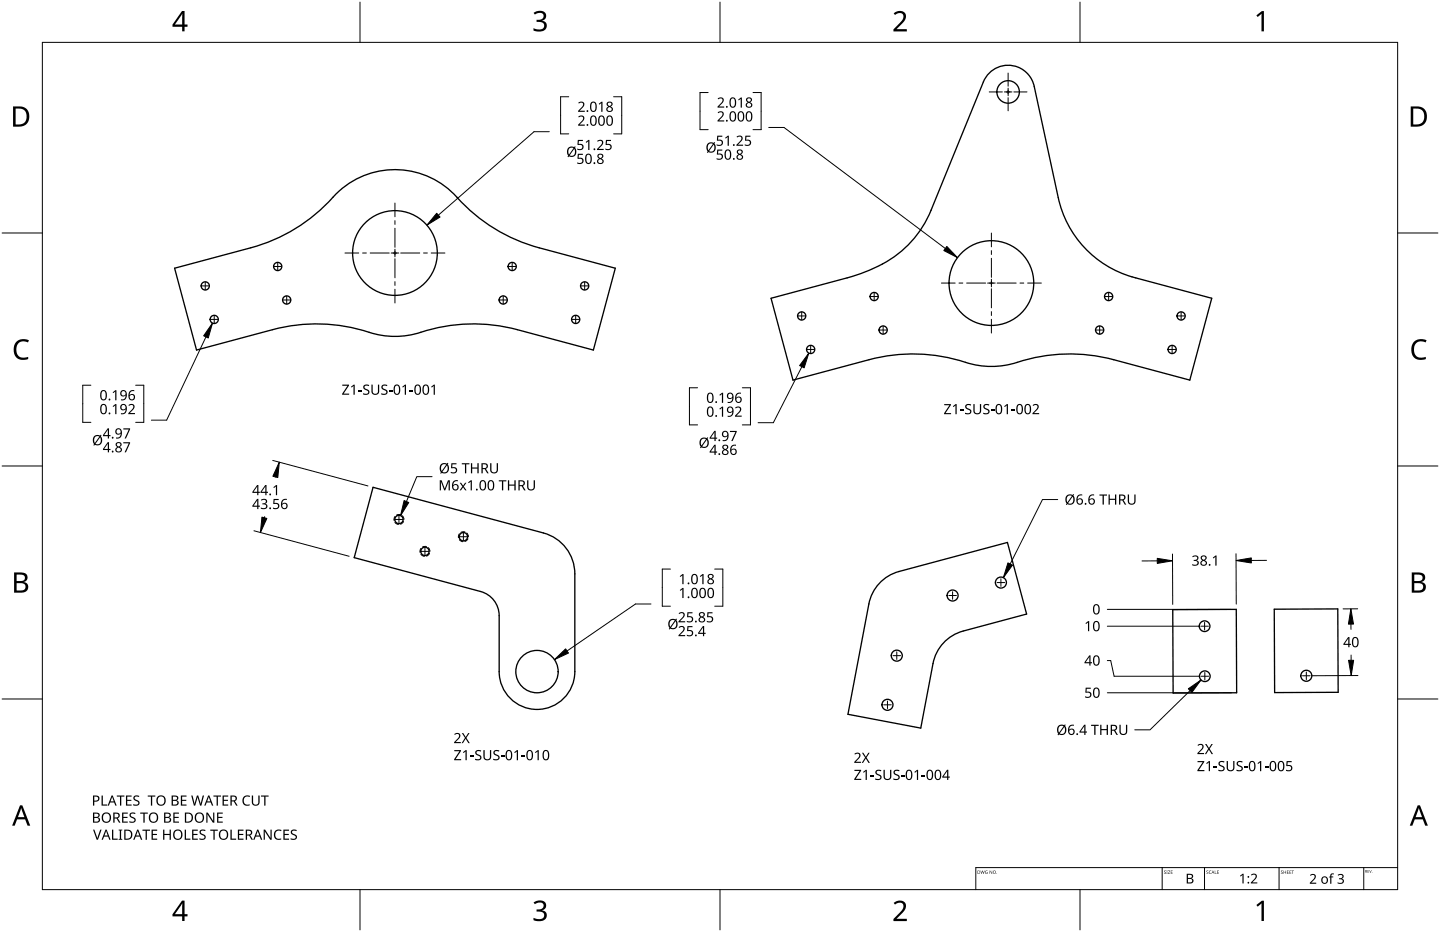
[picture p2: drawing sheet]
<svg xmlns="http://www.w3.org/2000/svg" width="432mm" height="279mm" viewBox="0 0 432 279" stroke-linecap="round" stroke-linejoin="round" font-family="sans-serif">
<g fill="none" stroke="#000" stroke-width=".4">
<path d="M296.6 21.9a8 8 0 0 1 13.5 4l7.2 33.3a31.8 31.8 0 0 0 23.3 24.1l22.8 6.1-6.6 24.5-22.8-6.1a52.7 52.7 0 0 0-31.3 1.5 26 26 0 0 1-14.8-1.2 50.8 50.8 0 0 0-27.3-.3l-22.8 6.1-6.6-24.5 22.8-6.1a39.1 39.1 0 0 0 20.7-12.6l2.5-3.6 1.4-2.7 16.3-39.9zM52.4 80.4l22.8-6.1a52.5 52.5 0 0 0 26.1-16.7 25.1 25.1 0 0 1 36.9 2.8 50.8 50.8 0 0 0 23.5 13.9l22.8 6.1-6.6 24.5-22.8-6.1a52.7 52.7 0 0 0-31.3 1.5 26 26 0 0 1-14.8-1.2 50.8 50.8 0 0 0-27.3-.3l-22.8 6.1zM239.2 94.7a1.23 1.23 0 0 1 1.7-1.1 1.23 1.23 0 0 1 .3 2 1.23 1.23 0 0 1-2-.5v-.4M352.9 94.7a1.23 1.23 0 0 1 1.8-1.1 1.23 1.23 0 0 1 .3 2 1.23 1.23 0 0 1-2-.5l-.1-.4M111.9 146.1l51.1 13.7a12.7 12.7 0 0 1 9.4 12.2v29.3a11.3 11.3 0 0 1-11.4 11.4 11.3 11.3 0 0 1-11.3-11.4v-16.7a7.5 7.5 0 0 0-5.6-7.3l-37.9-10.1zM263.7 174.9l2.6-2.2 3.3-1.4 32.5-8.7 5.7 21.5-19 5.1a12.5 12.5 0 0 0-9 9.7l-3.7 19.4-21.8-4.2 6.2-33 1.2-3.4zM351.7 182.8l19-.1 .1 25-19 .1zM382.1 182.6l19-.1 .2 25-19.1 .1z"/>
<circle cx="302.3" cy="27.6" r="3.4"/>
<circle cx="83.3" cy="79.9" r="1.23"/>
<circle cx="118.4" cy="75.9" r="12.7"/>
<circle cx="153.6" cy="79.9" r="1.23"/>
<circle cx="61.5" cy="85.7" r="1.23"/>
<circle cx="64.2" cy="95.8" r="1.23"/>
<circle cx="86" cy="89.9" r="1.23"/>
<circle cx="150.9" cy="89.9" r="1.23"/>
<circle cx="172.6" cy="95.8" r="1.23"/>
<circle cx="175.3" cy="85.7" r="1.23"/>
<circle cx="262.1" cy="88.9" r="1.23"/>
<circle cx="264.8" cy="98.9" r="1.23"/>
<circle cx="297.3" cy="84.9" r="12.7"/>
<circle cx="329.7" cy="98.9" r="1.23"/>
<circle cx="332.4" cy="88.9" r="1.23"/>
<circle cx="243.1" cy="104.8" r="1.23"/>
<circle cx="351.5" cy="104.8" r="1.23"/>
<circle cx="119.6" cy="155.7" r="1.25"/>
<circle cx="127.4" cy="165.3" r="1.25"/>
<circle cx="139" cy="160.9" r="1.25"/>
<circle cx="285.6" cy="178.5" r="1.65"/>
<circle cx="300.1" cy="174.6" r="1.65"/>
<circle cx="268.9" cy="196.6" r="1.65"/>
<circle cx="361.2" cy="187.7" r="1.6"/>
<circle cx="161" cy="201.3" r="6.4"/>
<circle cx="266.1" cy="211.3" r="1.65"/>
<circle cx="361.3" cy="202.7" r="1.6"/>
<circle cx="391.7" cy="202.6" r="1.65"/>
</g>
<g fill="none" stroke="#000" stroke-width=".3">
<path d="M118.4 154.8l-.2 1.2M118.4 156.6l1.1 .6M120.1 154.3l-1.2 .1M120.6 154.6l.5 1.1M121 156.3l-.9 .9M139.4 159.5l-1.2 .1M140 159.8l.5 1.1M126.2 164.4l-.2 1.2M126.2 166.2l1.1 .6M127.9 163.9l-1.2 .1M128.4 164.2l.5 1.1M128.8 165.9l-.9 .8"/>
<path d="M137.7 160l-.2 1.2M137.7 161.8l1.1 .6M140.3 161.5l-.9 .8"/>
</g>
<path d="M348.5 260.1v6.6M361.2 260.1v6.6M383.5 260.1v6.6M408.9 260.1v6.6M419.1 260.1h-126.5v6.6" fill="none" stroke="#000" stroke-width=".3"/>
<g fill="#000">
<path d="M294 261l.3 .8 .3-.8 .3 .8 .4-.8-.3 1-.4-.9-.3 .9zM295.5 261.1l.6-.1-.5 .1-.1 .4 .3 .4 .2-.1v-.2l-.2-.2h.4v.5l-.8-.1zM296.7 261l.7 .8 .1-.8v1l-.6-.8-.2 .8zM349.1 261.1l.5-.1-.4 .2 .2 .2a.31 .31 0 0 1 .2 .5 .31 .31 0 0 1-.6-.1 .23 .23 0 0 0 .4 .1 .23 .23 0 0 0 0-.3l-.3-.2zM349.8 261h.3v1h-.3zM350.2 261h.7l-.5 .9 .5 .1h-.7l.5-.9zM351.1 261h.5l-.4 .1v.3h.4l-.4 .1v.4l.4 .1h-.5zM361.8 261.1l.5-.1-.4 .2 .2 .2a.31 .31 0 0 1 .2 .5 .31 .31 0 0 1-.6-.1 .23 .23 0 0 0 .4 .1 .23 .23 0 0 0 0-.3l-.3-.2zM362.6 261.1h.5a.39 .39 0 0 0-.5 .4 .39 .39 0 0 0 .6 .3h-.6zM364.3 261l.1 .9 .4 .1h-.5zM365 261h.5l-.4 .1v.3h.4l-.4 .1v.4l.4 .1h-.5zM371.8 262.5l1.1-.6v2.9h-.3v-2.5l-.6 .5z"/>
<path d="M375.1 262.2a1.01 1.01 0 0 1 1.6 0 1.01 1.01 0 0 1-.4 1.6l-.8 .7h1.5v.3h-1.9v-.3l1-1a.69 .69 0 0 0 .3-1.1 .69 .69 0 0 0-1.1 .1zM384.1 261.1l.6-.1-.5 .2 .2 .2a.31 .31 0 0 1 .2 .5 .31 .31 0 0 1-.5-.1 .23 .23 0 0 0 .3 .1 .23 .23 0 0 0 .1-.3l-.4-.2zM384.9 261l.1 .4h.5l.1-.4v1l-.1-.5h-.5l-.1 .5zM385.9 261h.5l-.4 .1v.3h.4l-.4 .1v.4l.4 .1h-.5zM386.7 261h.5l-.4 .1v.3h.4l-.4 .1v.4l.4 .1h-.5zM387.3 261h.7l-.3 .1v.9l-.1-.9zM392.8 262.3a1.01 1.01 0 0 1 1.6 0 1.01 1.01 0 0 1-.4 1.5l-.8 .8h1.5v.3h-1.9v-.3l1-1a.69 .69 0 0 0 .3-1.1 .69 .69 0 0 0-1.1 .1zM399.1 262l.9-.1-.1 .3-.5-.1-.1 .3-.1 .4h.6v.2h-.6v1.9h-.3v-1.9h-.4l.4-.3zM401.1 262.3a.96 .96 0 0 1 1.2-.4 .96 .96 0 0 1 .5 1.2l-.5 .3a.82 .82 0 0 1 .7 1 .82 .82 0 0 1-1.1 .6l-.8-.2v-.3l.6 .2a.6 .6 0 0 0 .9-.5 .6 .6 0 0 0-.8-.6h-.3v-.3h.3a.58 .58 0 0 0 .7-.8 .58 .58 0 0 0-1-.1l-.2 .1zM410.1 260.8h.4l-.3 .1v.3h.3l-.3 .1v.3h.3h-.4zM410.6 260.8l.4 .7 .3-.7-.3 .8z"/>
<path d="M293.1 261l.8 .2-.2 .7-.6 .1zM293.3 261.1v.8l.3-.1 .2-.5z"/>
<path d="M297.7 261.5a.49 .49 0 0 1 .9 0 .49 .49 0 0 1-.9 0zM297.9 261.5a.36 .36 0 0 0 .7 0 .36 .36 0 0 0-.7 0z"/>
<path d="M355.9 261.9h.8a.75 .75 0 0 1 1 .4 .75 .75 0 0 1-.5 1 .79 .79 0 0 1 .7 1 .79 .79 0 0 1-1 .6h-1zM356.2 263.5v1h.6a.55 .55 0 0 0 .7-.5 .55 .55 0 0 0-.7-.5zM356.2 262.3v.9h.6a.5 .5 0 0 0 .6-.5 .5 .5 0 0 0-.7-.4z"/>
<path d="M363.6 261l.5 1-.2-.3h-.4l-.2 .3zM363.7 261.1l-.2 .4h.4z"/>
<path d="M396 263.9a1.1 1.1 0 0 1 2.2 0 1.1 1.1 0 0 1-2.2 0zM396.8 263.1a.8 .8 0 0 0-.2 1.1 .8 .8 0 0 0 1.1 .3l.1-.5a.71 .71 0 0 0-.1-.8 .71 .71 0 0 0-.9-.1z"/>
<path d="M409.4 260.8h.2a.23 .23 0 0 1 .3 .2 .23 .23 0 0 1-.2 .3l.3 .3-.4-.3-.2 .3zM409.5 260.9v.3h.3z"/>
<circle cx="298.9" cy="261.9" r=".09"/>
<circle cx="374.3" cy="264.6" r=".26"/>
<circle cx="374.4" cy="262.9" r=".27"/>
<circle cx="411.4" cy="261.6" r=".07"/>
</g>
<path d="M12.7 12.7h406.4v254h-406.4z" fill="none" stroke="#000" stroke-width=".3"/>
<path d="M107.9 .6v12.1M215.9 .6v12.1M323.8 .6v12.1M.6 69.9h12.1M419.1 69.9h12.1M.6 139.7h12.1M419.1 139.7h12.1M.6 209.6h12.1M419.1 209.6h12.1M107.9 266.7v12.1M215.9 266.7v12.1M323.8 266.7v12.1" fill="none" stroke="#000" stroke-width=".3"/>
<g fill="#000">
<path d="M160 3.9a2.36 2.36 0 0 1 3.7 .5 1.49 1.49 0 0 1-1.2 1.8 1.62 1.62 0 0 1 1.5 1.8 1.62 1.62 0 0 1-1.8 1.4l-2.2-.3v-.7a2.16 2.16 0 0 0 3.2-.5 1.23 1.23 0 0 0-1.7-1.3h-.6v-.7a1.55 1.55 0 0 0 2.1-1.1 1.51 1.51 0 0 0-2.6-.4zM268 4a2.07 2.07 0 0 1 2.1-.8 2.07 2.07 0 0 1 1.6 1.7 4 4 0 0 1-1.6 2.6l-1.2 1.2h3v.7h-4v-.6l1.6-1.6a2.6 2.6 0 0 0 1.2-2.9 1.64 1.64 0 0 0-2.3 .2zM376.7 4.6l1.7-1.3h.6v6.1h-.7v-5.3l-1.2 1zM4.9 102.5a3.4 3.4 0 0 1 3.8-.5l-.3 .7a2.3 2.3 0 0 0-2.7 .1 2.3 2.3 0 0 0-.8 2.5 2.15 2.15 0 0 0 3.2 1.8l.4-.1v.7a3 3 0 0 1-3.5-.4 3 3 0 0 1-.8-3.4zM424 102.5a3.4 3.4 0 0 1 3.8-.5l-.3 .7a2.3 2.3 0 0 0-2.7 .1 2.3 2.3 0 0 0-.8 2.5 2.15 2.15 0 0 0 3.2 1.8l.4-.1v.7a3 3 0 0 1-3.5-.4 3 3 0 0 1-.8-3.4zM160 270.6a2.36 2.36 0 0 1 3.7 .5 1.49 1.49 0 0 1-1.2 1.8 1.62 1.62 0 0 1 1.5 1.8 1.62 1.62 0 0 1-1.8 1.4l-2.2-.3v-.7a2.16 2.16 0 0 0 3.2-.5 1.23 1.23 0 0 0-1.7-1.3h-.6v-.7a1.55 1.55 0 0 0 2.1-1.1 1.51 1.51 0 0 0-2.6-.4zM268 270.7a2.07 2.07 0 0 1 2.1-.8 2.07 2.07 0 0 1 1.6 1.7 4 4 0 0 1-1.6 2.6l-1.2 1.2h3v.7h-4v-.6l1.6-1.6a2.6 2.6 0 0 0 1.2-2.9 1.64 1.64 0 0 0-2.3 .2zM376.7 271.3l1.7-1.3h.6v6.1h-.7v-5.3l-1.2 1z"/>
<path d="M54.6 3.3h.8v4.1h.8v.6h-.8v1.4h-.8v-1.4h-2.9v-.6zM54.6 4.1l-2.2 3.3h2.2z"/>
<path d="M3.9 31.9h1.9a3 3 0 0 1 3 3.1 3 3 0 0 1-3.2 3h-1.7zM4.7 32.6v4.7h.8a2.39 2.39 0 0 0 2.5-2.1 2.39 2.39 0 0 0-2-2.6z"/>
<path d="M423 31.9h1.9a3 3 0 0 1 3 3.1 3 3 0 0 1-3.2 3h-1.7zM423.8 32.6v4.7h.8a2.39 2.39 0 0 0 2.5-2.1 2.39 2.39 0 0 0-2-2.6z"/>
<path d="M4.2 171.6h1.8a1.71 1.71 0 0 1 2.2 1.8 1.39 1.39 0 0 1-1.1 1.1 1.64 1.64 0 0 1 1.3 2 1.64 1.64 0 0 1-2 1.2h-2.2zM5 174.8v2.2h1.2a1.15 1.15 0 0 0 1.5-1.1 1.15 1.15 0 0 0-1.5-1.1zM5 172.3v1.9h1.1a1.04 1.04 0 0 0 1.4-1.1 1.04 1.04 0 0 0-1.5-.8z"/>
<path d="M423.3 171.6h1.8a1.71 1.71 0 0 1 2.2 1.8 1.39 1.39 0 0 1-1.1 1.1 1.64 1.64 0 0 1 1.3 2 1.64 1.64 0 0 1-2 1.2h-2.2zM424.1 174.8v2.2h1.2a1.15 1.15 0 0 0 1.5-1.1 1.15 1.15 0 0 0-1.5-1.1zM424.1 172.3v1.9h1.1a1.04 1.04 0 0 0 1.4-1.1 1.04 1.04 0 0 0-1.5-.8z"/>
<path d="M6 241.4h.7l2.4 6.1h-.8l-.8-1.9h-2.4l-.7 1.9h-.8zM6.3 242.2l-.9 2.8h1.9z"/>
<path d="M425.1 241.4h.7l2.4 6.1h-.8l-.8-1.9h-2.4l-.7 1.9h-.8zM425.4 242.2l-.9 2.8h1.9z"/>
<path d="M54.6 270h.8v4.1h.8v.6h-.8v1.4h-.8v-1.4h-2.9v-.6zM54.6 270.8l-2.2 3.3h2.2z"/>
</g>
<g fill="none" stroke="#000" stroke-width=".3">
<path d="M301.2 27.6h2.2M302.3 26.4v2.3M82.1 79.9h2.3M83.3 78.7v2.3M117.3 75.9h2.3M118.4 74.7v2.3M152.4 79.9h2.3M153.6 78.7v2.3M60.4 85.7h2.3M61.5 84.6v2.3M63.1 95.8h2.3M64.2 94.6v2.3"/>
<path d="M84.8 89.9h2.3M86 88.8v2.3M149.7 89.9h2.3M150.9 88.8v2.3M171.5 95.8h2.3M172.6 94.6v2.3M174.2 85.7h2.3M175.3 84.6v2.3M239.3 94.7h2.2M240.4 93.6v2.3M261 88.9h2.3M262.1 87.8v2.2"/>
<path d="M263.7 98.9h2.3M264.8 97.8v2.3M296.1 84.9h2.3M297.3 83.7v2.3M328.6 98.9h2.3M329.7 97.8v2.3M331.3 88.9h2.3M332.4 87.8v2.2M353 94.7h2.3M354.2 93.6v2.3M241.9 104.8h2.3M243.1 103.6v2.3"/>
<path d="M350.3 104.8h2.3M351.5 103.6v2.3M118.5 155.7h2.3M119.6 154.6v2.3M139 159.8v2.2M126.3 165.3h2.3M127.4 164.2v2.2M137.8 160.9h2.3M284.5 178.5h2.3M285.6 177.4v2.3M299 174.6h2.3M300.1 173.5v2.3"/>
<path d="M267.8 196.6h2.3M268.9 195.4v2.3M360.1 187.7h2.3M361.2 186.6v2.3M265 211.3h2.3M266.1 210.2v2.2M360.1 202.7h2.3M361.3 201.6v2.3M390.6 202.6h2.3M391.7 201.4v2.3"/>
</g>
<g fill="none" stroke="#000" stroke-width=".3">
<path d="M296.6 27.6h4M301.7 27.6h1.2M302.3 21.9v3.9M302.3 27v1.1M302.3 29.3v3.9M304 27.6h4M103.4 75.9h4.2M108.7 75.9h1.2M111 75.9h5.7M117.9 75.9h1.1M118.4 60.9v4.1M118.4 66.1v1.2"/>
<path d="M118.4 68.4v5.7M118.4 75.3v1.1M118.4 77.6v5.7M120.1 75.9h5.8M127 75.9h1.1M129.3 75.9h4.1M297.3 69.9v4.1M297.3 75.1v1.2M297.3 77.4v5.7M118.4 84.4v1.2M118.4 86.7v4.1M282.3 84.9h4.1"/>
<path d="M287.6 84.9h1.1M289.9 84.9h5.7M296.7 84.9h1.2M297.3 84.3v1.1M297.3 86.6v5.7M297.3 93.4v1.2M297.3 95.7v4.1M299 84.9h5.7M305.9 84.9h1.1M308.1 84.9h4.2"/>
</g>
<g fill="none" stroke="#000" stroke-width=".3">
<path d="M164.7 39.5h-4.6l-28.7 25M170.5 29h-2.4v11.1h2.4M184 29h2.4v11.1h-2.4M212.3 27.7h-2.4v11.2h2.4M225.8 27.7h2.4v11.2h-2.4M230.5 38.2h4.6l48.4 36.3M27.3 115.5h-2.5v11.1h2.5M40.7 115.5h2.4v11.1h-2.4M61.8 101l-11.8 25h-4.6M209.2 116.3h-2.5v11.1h2.5M222.6 116.3h2.4v11.1h-2.4M240.5 109.9l-8.6 16.8h-4.6"/>
<path d="M81.8 138l28.5 7.7M76.1 159.1l28.6 7.7M79.4 154.9l-.1 .3M82.6 143h-.1M201 170.6h-2.4v11.1h2.4M214.3 170.6h2.4v11.1h-2.4M347 168.1l-4.6 .1M351.6 166.1l.1 15.1M370.6 166l.1 15.1M379.8 168h-4.6M195.2 181.1h-4.6l-20.6 14.1M332 182.7h37.1"/>
<path d="M332 187.7h27.6M332 198h1.1l1 4.7h25.6M405.1 187.1v1.6M405.1 196.4v1.6M407.1 182.5h-4.4M332 207.7h37.2M407.2 202.5l-13.9 .1"/>
</g>
<g fill="#000">
<path d="M173.4 30.8a1.05 1.05 0 0 1 1.7 0 1.05 1.05 0 0 1-.5 1.6l-.8 .8h1.6v.3h-2v-.3l1-1.1a.72 .72 0 0 0 .4-1.1 .72 .72 0 0 0-1.2 .1zM173.4 35a1.05 1.05 0 0 1 1.7-.1 1.05 1.05 0 0 1-.5 1.6l-.8 .8h1.6v.4h-2v-.3l1-1.1a.72 .72 0 0 0 .4-1.2 .72 .72 0 0 0-1.2 .1zM179.5 31.1l.8-.6h.4v3h-.4v-2.6l-.6 .5zM215.2 29.5a1.05 1.05 0 0 1 1.7 0 1.05 1.05 0 0 1-.5 1.6l-.8 .8h1.6v.4h-2v-.3l1-1.2a.72 .72 0 0 0 .4-1.1 .72 .72 0 0 0-1.2 .1zM215.2 33.7a1.05 1.05 0 0 1 1.7 0 1.05 1.05 0 0 1-.5 1.6l-.8 .8h1.6v.3h-2v-.3l1-1.1a.72 .72 0 0 0 .4-1.1 .72 .72 0 0 0-1.2 .1zM221.3 29.9l.9-.7h.3v3.1h-.4v-2.7l-.6 .5zM173.3 41.9h1.5v.4h-1.2l-.1 .9a1.04 1.04 0 0 1 1.5 1 1.04 1.04 0 0 1-1.6 .8l-.3-.1v-.4l.3 .1a.71 .71 0 0 0 1.2-.4 .71 .71 0 0 0-1-.8h-.4zM173.3 46.1h1.5v.3h-1.2l-.1 .9a1.04 1.04 0 0 1 1.5 1 1.04 1.04 0 0 1-1.6 .8l-.3-.1v-.3l.3 .1a.71 .71 0 0 0 1.2-.5 .71 .71 0 0 0-1-.7l-.4-.1zM175.6 42.6l.8-.7h.4v3.1h-.4v-2.7l-.6 .5zM179.1 42.3a1.05 1.05 0 0 1 1.6-.1 1.05 1.05 0 0 1-.4 1.6l-.8 .8h1.5v.4h-2v-.3l1.1-1.1a.72 .72 0 0 0 .3-1.2 .72 .72 0 0 0-1.1 .1zM181.7 41.9h1.5v.4h-1.2l-.1 .9a1.04 1.04 0 0 1 1.5 1 1.04 1.04 0 0 1-1.6 .8l-.3-.1v-.4l.4 .1a.71 .71 0 0 0 1.1-.4 .71 .71 0 0 0-1-.8h-.4zM215.1 40.7h1.5v.3h-1.2l-.1 .9a1.04 1.04 0 0 1 1.5 1 1.04 1.04 0 0 1-1.6 .8l-.3-.1v-.4l.4 .2a.71 .71 0 0 0 1.1-.5 .71 .71 0 0 0-1-.7l-.4-.1z"/>
<path d="M215.1 44.8h1.5v.4h-1.2l-.1 .9a1.04 1.04 0 0 1 1.5 .9 1.04 1.04 0 0 1-1.6 .9l-.3-.2v-.3l.4 .1a.71 .71 0 0 0 1.1-.4 .71 .71 0 0 0-1-.8h-.4zM217.4 41.3l.8-.6h.4v3h-.4v-2.6l-.6 .5zM220.9 41a1.05 1.05 0 0 1 1.6-.1 1.05 1.05 0 0 1-.4 1.7l-.8 .8h1.5v.3h-2v-.3l1.1-1.1a.72 .72 0 0 0 .3-1.2 .72 .72 0 0 0-1.1 .1zM223.5 40.7h1.5v.3h-1.2v.9a1.04 1.04 0 0 1 1.4 1 1.04 1.04 0 0 1-1.5 .8l-.4-.1v-.4l.4 .2a.71 .71 0 0 0 1.1-.5 .71 .71 0 0 0-1-.7l-.4-.1zM102.6 115.3h2l-1.6 2.7h1.7v.3h-2.1l1.6-2.7h-1.6zM105.2 115.9l.9-.6h.3v3h-.4v-2.6l-.6 .5zM107.5 117h1v.4h-1zM109.1 115.6l.6-.3 1 .1-.1 .4-.4-.2a.57 .57 0 0 0-.9 .3 .57 .57 0 0 0 .7 .8 .92 .92 0 0 1 .8 1.1 .92 .92 0 0 1-1.3 .6l-.6-.2v-.3l.6 .1a.6 .6 0 0 0 .9-.4 .6 .6 0 0 0-.7-.7h-.2a.83 .83 0 0 1-.4-1.3zM111.4 115.3h.4v2a.79 .79 0 0 0 .7 .8 .79 .79 0 0 0 .8-.8v-2h.4v2a1.17 1.17 0 0 1-1.2 1.1 1.17 1.17 0 0 1-1.1-1.1zM114.5 115.6l.6-.3 1.1 .1-.2 .4-.3-.2a.57 .57 0 0 0-1 .3 .57 .57 0 0 0 .7 .8 .92 .92 0 0 1 .8 1.1 .92 .92 0 0 1-1.3 .6l-.6-.2v-.3l.7 .1a.6 .6 0 0 0 .9-.4 .6 .6 0 0 0-.8-.7h-.2a.83 .83 0 0 1-.4-1.3zM116.6 117h1v.4h-1zM120.6 115.9l.8-.6h.3v3h-.3v-2.6l-.6 .5z"/>
<path d="M122.8 117h1.1v.4h-1.1zM129.3 115.9l.8-.6h.3v3h-.4l.1-2.6-.6 .5zM33.8 117.6l.8-.6h.3v3h-.4l.1-2.6-.6 .5zM33.8 121.8l.8-.7h.3v3.1h-.4l.1-2.7-.6 .5zM37 128.4h2l-1.2 3h-.4l1.2-2.6h-1.6zM37 132.6h2l-1.2 3h-.4l1.2-2.7h-1.6zM38.5 121.4a1.05 1.05 0 0 1 1.7 0 1.05 1.05 0 0 1-.5 1.6l-.8 .8h1.6v.4h-2v-.3l1.1-1.2a.72 .72 0 0 0 .3-1.1 .72 .72 0 0 0-1.2 .1zM147 138.9h.4v1.9a.79 .79 0 0 0 .8 .8 .79 .79 0 0 0 .7-.8v-1.9h.4v1.9a1.17 1.17 0 0 1-1.2 1.1 1.17 1.17 0 0 1-1.1-1.1zM215.7 118.4l.8-.7h.3v3.1h-.3v-2.7l-.6 .5zM215.7 122.5l.8-.6h.3v3h-.3v-2.6l-.6 .5zM218.9 129.2h2l-1.2 3h-.4l1.2-2.7h-1.6zM220.4 122.2a1.05 1.05 0 0 1 1.7 0 1.05 1.05 0 0 1-.4 1.6l-.8 .8h1.5v.3h-2v-.3l1.1-1.1a.72 .72 0 0 0 .3-1.1 .72 .72 0 0 0-1.2 .1z"/>
<path d="M283.1 121.1h2l-1.6 2.7h1.7v.4h-2.1l1.6-2.7h-1.6zM285.7 121.8l.9-.7h.3v3.1h-.4v-2.7l-.6 .5zM288 122.9h1v.3h-1zM289.6 121.4l.6-.3 1 .2-.1 .3-.4-.1a.57 .57 0 0 0-.9 .3 .57 .57 0 0 0 .7 .7 .92 .92 0 0 1 .8 1.2 .92 .92 0 0 1-1.3 .5l-.6-.1v-.4l.6 .2a.6 .6 0 0 0 .9-.4 .6 .6 0 0 0-.7-.7l-.2-.1a.83 .83 0 0 1-.4-1.3zM291.9 121.1h.4v2a.79 .79 0 0 0 .7 .8 .79 .79 0 0 0 .8-.8v-2h.4v2a1.17 1.17 0 0 1-1.2 1.1 1.17 1.17 0 0 1-1.1-1.1zM295 121.4l.6-.3 1.1 .2-.2 .3-.3-.1a.57 .57 0 0 0-1 .3 .57 .57 0 0 0 .7 .7 .92 .92 0 0 1 .8 1.2 .92 .92 0 0 1-1.3 .5l-.6-.1v-.4l.7 .2a.6 .6 0 0 0 .9-.4 .6 .6 0 0 0-.8-.7l-.2-.1a.83 .83 0 0 1-.4-1.3zM297.1 122.9h1v.3h-1zM301.1 121.8l.8-.7h.3v3.1h-.3v-2.7l-.6 .5zM303.3 122.9h1.1v.3h-1.1zM309.6 121.5a1.05 1.05 0 0 1 1.7-.1 1.05 1.05 0 0 1-.4 1.6l-.8 .8h1.5v.4h-2v-.3l1.1-1.2a.72 .72 0 0 0 .3-1.1 .72 .72 0 0 0-1.2 .1zM78.2 149.8a1 1 0 0 1 1.3-.3 1 1 0 0 1 .5 1.2l-.5 .3a.86 .86 0 0 1 .7 1.1 .86 .86 0 0 1-1.2 .6l-.8-.2v-.4l.6 .2a.63 .63 0 0 0 1-.4 .63 .63 0 0 0-.8-.7h-.3v-.3a.63 .63 0 0 0 .9-.1 .63 .63 0 0 0-.2-.9l-1 .2zM82 149.6h1.6v.3h-1.2l-.1 .9a1.04 1.04 0 0 1 1.5 1 1.04 1.04 0 0 1-1.6 .8l-.3-.1v-.4l.3 .2a.71 .71 0 0 0 1.2-.5 .71 .71 0 0 0-1-.7l-.5-.1z"/>
<path d="M82 146.1l.8-.7h.3v3.1h-.4v-2.7l-.5 .5zM131.9 144h.5l1 2.5 .9-2.5h.6v3h-.4v-2.6l-1 2.6h-.3l-1-2.7v2.7h-.3zM135.4 138.9h1.5v.3h-1.2l-.1 .9a1.04 1.04 0 0 1 1.5 1 1.04 1.04 0 0 1-1.6 .8l-.3-.1v-.4l.3 .2a.71 .71 0 0 0 1.2-.5 .71 .71 0 0 0-1-.7l-.5-.1zM137.9 144.7h.4l.6 .9 .5-.9h.5l-.8 1.1 .8 1.2h-.4l-.6-.9-.7 .9h-.4l.8-1.2zM138.5 138.9h2.3v.3h-1v2.7h-.4v-2.7h-.9zM140.4 144.6l.8-.6h.3v3h-.4v-2.6l-.5 .5zM141.2 138.9h.4v1.2h1.6v-1.2h.3v3h-.3v-1.4h-1.6v1.4h-.4zM149.6 144h2.2v.3h-.9v2.7h-.4v-2.7h-.9zM152.3 144h.4v1.3h1.5v-1.3h.4v3h-.4v-1.4h-1.5v1.4h-.4zM158.1 144h.4v1.9a.79 .79 0 0 0 .7 .8 .79 .79 0 0 0 .8-.8v-1.9h.4v1.9a1.17 1.17 0 0 1-1.2 1.2 1.17 1.17 0 0 1-1.1-1.2zM329.7 148.2h2.2v.4h-.9v2.7h-.4v-2.7h-.9zM332.4 148.2h.4v1.3h1.5v-1.3h.4v3.1h-.4v-1.4h-1.5v1.4h-.4z"/>
<path d="M338.2 148.2h.4v2a.79 .79 0 0 0 .7 .8 .79 .79 0 0 0 .8-.8v-2h.4v2a1.17 1.17 0 0 1-1.2 1.1 1.17 1.17 0 0 1-1.1-1.1zM203.8 172.7l.9-.6h.3v3h-.4v-2.6l-.6 .5zM203.8 176.9l.9-.7h.3v3.1h-.4v-2.7l-.6 .5zM209.8 172.7l.9-.6h.3v3h-.4v-2.6l-.6 .5zM357.5 166.8a1 1 0 0 1 1.2-.4 1 1 0 0 1 .6 1.2l-.5 .4a.86 .86 0 0 1 .7 1 .86 .86 0 0 1-1.2 .6l-.8-.1v-.4l.6 .2a.63 .63 0 0 0 1-.5 .63 .63 0 0 0-.9-.6h-.3v-.4a.63 .63 0 0 0 .9-.1 .63 .63 0 0 0-.1-.9l-1 .3zM363.7 167.2l.8-.7h.3v3.1h-.4l.1-2.7-.6 .5zM203.5 183.8a1.05 1.05 0 0 1 1.7 0 1.05 1.05 0 0 1-.5 1.6l-.8 .8h1.6v.4h-2.1v-.3l1.1-1.2a.72 .72 0 0 0 .4-1.1 .72 .72 0 0 0-1.2 .1zM203.5 188a1.05 1.05 0 0 1 1.7 0 1.05 1.05 0 0 1-.5 1.6l-.8 .8h1.6v.3h-2.1v-.3l1.1-1.1a.72 .72 0 0 0 .4-1.1 .72 .72 0 0 0-1.2 .1zM206.1 183.5h1.6v.4h-1.3v.9a1.04 1.04 0 0 1 1.5 .9 1.04 1.04 0 0 1-1.6 .9l-.4-.2v-.3l.4 .1a.71 .71 0 0 0 1.2-.4 .71 .71 0 0 0-1-.8h-.5zM206.1 187.7h1.6v.3h-1.3v.9a1.04 1.04 0 0 1 1.5 1 1.04 1.04 0 0 1-1.6 .8l-.4-.1v-.4l.4 .2a.71 .71 0 0 0 1.2-.5 .71 .71 0 0 0-1-.7l-.5-.1zM212.1 183.5h1.6v.4h-1.2l-.1 .9a1.04 1.04 0 0 1 1.5 .9 1.04 1.04 0 0 1-1.6 .9l-.4-.2v-.3l.4 .1a.71 .71 0 0 0 1.2-.4 .71 .71 0 0 0-1-.8h-.5zM325.5 186.8l.8-.6h.3v3h-.4l.1-2.6-.6 .5z"/>
<path d="M325.6 206.2h1.5v.3h-1.2l-.1 .9a1.04 1.04 0 0 1 1.5 1 1.04 1.04 0 0 1-1.6 .8l-.3-.1v-.4l.3 .2a.71 .71 0 0 0 1.2-.5 .71 .71 0 0 0-1-.7l-.5-.1zM335.7 217.3h.4v1.9a.79 .79 0 0 0 .7 .8 .79 .79 0 0 0 .8-.8v-1.9h.4v1.9a1.17 1.17 0 0 1-1.2 1.2 1.17 1.17 0 0 1-1.1-1.2zM73.1 238.9l1.1-.5 .8 .2-.2 .3a1.22 1.22 0 0 0-1.7 1.2 1.22 1.22 0 0 0 1.8 1v.3a1.59 1.59 0 0 1-2-.5 1.59 1.59 0 0 1 .2-2zM75.5 238.5h.4v2a.79 .79 0 0 0 .8 .7 .79 .79 0 0 0 .8-.8v-1.9h.3v1.9a1.17 1.17 0 0 1-1.1 1.2 1.17 1.17 0 0 1-1.2-1.2zM136.2 220.1a1.05 1.05 0 0 1 1.7-.1 1.05 1.05 0 0 1-.5 1.7l-.8 .7h1.6v.4h-2v-.3l1.1-1.1a.72 .72 0 0 0 .3-1.2 .72 .72 0 0 0-1.2 .1zM136.2 224.9h2l-1.6 2.7h1.7v.3h-2.1l1.6-2.7h-1.6zM138.8 225.5l.8-.6h.3v3h-.3v-2.6l-.6 .5zM138.5 219.8h.4l.7 1.1 .8-1.1h.4l-.9 1.4 1 1.6h-.5l-.8-1.3-.8 1.3h-.4l1-1.6zM141 226.6h1.1v.3h-1.1zM142.6 225.2l.7-.4 1 .2-.1 .3-.4-.1a.57 .57 0 0 0-.9 .3 .57 .57 0 0 0 .6 .7 .92 .92 0 0 1 .8 1.2 .92 .92 0 0 1-1.3 .5l-.5-.1v-.4l.6 .2a.6 .6 0 0 0 .9-.4 .6 .6 0 0 0-.7-.7l-.2-.1a.83 .83 0 0 1-.5-1.2zM145 224.9h.3v1.9a.79 .79 0 0 0 .8 .8 .79 .79 0 0 0 .8-.8v-1.9h.4v1.9a1.17 1.17 0 0 1-1.2 1.1 1.17 1.17 0 0 1-1.1-1.1zM148.1 225.2l.6-.4 1 .2-.1 .3-.4-.1a.57 .57 0 0 0-.9 .3 .57 .57 0 0 0 .7 .7 .92 .92 0 0 1 .8 1.2 .92 .92 0 0 1-1.3 .5l-.6-.1v-.4l.6 .2a.6 .6 0 0 0 .9-.4 .6 .6 0 0 0-.7-.7l-.2-.1a.83 .83 0 0 1-.4-1.2z"/>
<path d="M150.2 226.6h1v.3h-1zM154.2 225.5l.8-.6h.3v3h-.3v-2.6l-.6 .5zM156.4 226.6h1v.3h-1zM160.4 225.5l.8-.6h.4v3h-.4v-2.6l-.6 .5zM256.2 226a1.05 1.05 0 0 1 1.7-.1 1.05 1.05 0 0 1-.5 1.7l-.8 .8h1.6v.3h-2v-.3l1-1.1a.72 .72 0 0 0 .4-1.2 .72 .72 0 0 0-1.2 .1zM256.2 230.8h2l-1.6 2.7h1.7v.3h-2.1l1.6-2.7h-1.6zM258.8 231.4l.8-.6h.3v3h-.3v-2.6l-.6 .5zM258.5 225.7h.4l.7 1.2 .8-1.2h.4l-1 1.4 1.1 1.6h-.5l-.8-1.3-.8 1.3h-.4l1-1.6zM261 232.5h1.1v.3h-1.1zM262.6 231.1l.6-.3 1.1 .1-.1 .3-.4-.1a.57 .57 0 0 0-.9 .3 .57 .57 0 0 0 .6 .7 .92 .92 0 0 1 .8 1.2 .92 .92 0 0 1-1.3 .6l-.6-.2v-.3l.7 .1a.6 .6 0 0 0 .9-.4 .6 .6 0 0 0-.7-.7l-.2-.1a.83 .83 0 0 1-.5-1.2zM264.9 230.8h.4v2a.79 .79 0 0 0 .8 .7 .79 .79 0 0 0 .8-.8v-1.9h.4v1.9a1.17 1.17 0 0 1-1.2 1.2 1.17 1.17 0 0 1-1.2-1.2zM268.1 231.1l.6-.3 1 .1-.1 .3-.4-.1a.57 .57 0 0 0-.9 .3 .57 .57 0 0 0 .7 .7 .92 .92 0 0 1 .8 1.2 .92 .92 0 0 1-1.3 .6l-.6-.2v-.3l.6 .1a.6 .6 0 0 0 .9-.4 .6 .6 0 0 0-.7-.7l-.2-.1a.83 .83 0 0 1-.4-1.2z"/>
<path d="M270.2 232.5h1v.3h-1zM274.2 231.4l.8-.6h.3v3h-.4l.1-2.6-.6 .5zM276.4 232.5h1v.3h-1zM327.2 217.3h2.2v.3h-.9v2.7h-.4v-2.7h-.9zM329.9 217.3h.4v1.3h1.5v-1.3h.4v3h-.4v-1.4h-1.5v1.4h-.4zM359.1 223.4a1.05 1.05 0 0 1 1.7-.1 1.05 1.05 0 0 1-.5 1.6l-.8 .8h1.6v.4h-2.1v-.3l1.1-1.2a.72 .72 0 0 0 .4-1.1 .72 .72 0 0 0-1.2 .1zM359.1 228.2h2l-1.6 2.6h1.6v.4h-2.1l1.6-2.7h-1.5zM361.7 228.8l.8-.6h.3v3h-.3v-2.7l-.6 .5zM361.4 223h.4l.7 1.2 .8-1.2h.4l-1 1.5 1 1.6h-.4l-.8-1.3-.8 1.3h-.4l1-1.6zM363.9 229.9h1v.3h-1zM365.5 228.4l.6-.3 1.1 .2-.1 .3-.4-.1a.57 .57 0 0 0-.9 .3 .57 .57 0 0 0 .6 .7 .92 .92 0 0 1 .8 1.2 .92 .92 0 0 1-1.3 .5l-.6-.1v-.4l.7 .2a.6 .6 0 0 0 .9-.4 .6 .6 0 0 0-.7-.7l-.2-.1a.83 .83 0 0 1-.5-1.3zM367.8 228.2h.4v1.9a.79 .79 0 0 0 .8 .8 .79 .79 0 0 0 .8-.8v-1.9h.4v1.9a1.17 1.17 0 0 1-1.2 1.1 1.17 1.17 0 0 1-1.2-1.1z"/>
<path d="M371 228.4l.6-.3 1 .2-.1 .3-.4-.1a.57 .57 0 0 0-.9 .3 .57 .57 0 0 0 .7 .7 .92 .92 0 0 1 .8 1.2 .92 .92 0 0 1-1.3 .5l-.6-.1v-.4l.6 .2a.6 .6 0 0 0 .9-.4 .6 .6 0 0 0-.7-.7l-.2-.1a.83 .83 0 0 1-.4-1.3zM373.1 229.9h1v.3h-1zM377.1 228.8l.8-.6h.3v3h-.4v-2.7l-.5 .5zM379.3 229.9h1v.3h-1zM385.8 228.2h1.5v.3h-1.2v.9a1.04 1.04 0 0 1 1.4 1 1.04 1.04 0 0 1-1.5 .8l-.4-.1v-.4l.4 .2a.71 .71 0 0 0 1.1-.5 .71 .71 0 0 0-1-.7l-.4-.1zM27.9 248.7h.4l.9 2.6 .9-2.6h.4l-1.1 3h-.4zM30.5 238.5h.3v2.7h1.4v.3h-1.7zM33.6 248.7h.4v2.7h1.3v.3h-1.7zM35 238.5h2.3v.3h-.9v2.7h-.4v-2.7h-1zM35.6 248.7h1.1v.2l-.4 .1v2.4l.4 .1v.2h-1.1v-.2l.3-.1v-2.4l-.3-.1zM36.6 243.6h1.7v.3h-1.3v1h1.2v.3h-1.2v1.1h1.3v.3h-1.7zM37.8 238.5h1.7v.3h-1.3v1h1.2v.3h-1.2v1.1h1.3v.3h-1.7z"/>
<path d="M39 243.9l.6-.3 1 .1-.1 .4-.4-.2a.57 .57 0 0 0-.9 .3 .57 .57 0 0 0 .7 .7 .92 .92 0 0 1 .8 1.2 .92 .92 0 0 1-1.3 .6l-.6-.2v-.3l.6 .1a.6 .6 0 0 0 .9-.4 .6 .6 0 0 0-.7-.7l-.2-.1a.83 .83 0 0 1-.4-1.2zM40.1 238.8l.6-.3 1.1 .1-.1 .3-.4-.1a.57 .57 0 0 0-.9 .3 .57 .57 0 0 0 .6 .7 .92 .92 0 0 1 .8 1.2 .92 .92 0 0 1-1.3 .6l-.6-.2v-.3l.7 .1a.6 .6 0 0 0 .9-.4 .6 .6 0 0 0-.7-.7l-.2-.1a.83 .83 0 0 1-.5-1.2zM42 243.6h2.3v.3h-.9v2.7h-.4v-2.7h-1zM42.7 248.7h2.3v.3h-1v2.7h-.3v-2.7h-1zM44.3 238.5h2.3v.3h-1v2.7h-.3v-2.7h-1zM45.4 248.7h1.7v.3h-1.3v1h1.3v.3h-1.3v1.1h1.3v.3h-1.7zM48.9 248.7h.4v1.3h1.6v-1.3h.3v3h-.3v-1.4h-1.6v1.4h-.4zM52 243.6h1.7v.3h-1.3v1h1.2v.3h-1.2v1.1h1.3v.3h-1.7zM55.4 248.7h.4v2.7h1.3v.3h-1.7zM54.2 238.5h1.7v.3h-1.3v1h1.2v.3h-1.2v1.1h1.3v.3h-1.7zM57.6 248.7h1.7v.3h-1.3v1h1.2v.3h-1.2v1.1h1.3v.3h-1.7zM57.3 238.5h.4l.7 2.6 .7-2.6h.3l.8 2.6 .6-2.6h.4l-.8 3h-.4l-.8-2.6-.7 2.6h-.4z"/>
<path d="M60 249l.6-.3 1 .1-.1 .4-.4-.2a.57 .57 0 0 0-.9 .4 .57 .57 0 0 0 .7 .7 .92 .92 0 0 1 .8 1.1 .92 .92 0 0 1-1.3 .6l-.6-.2v-.3l.6 .1a.6 .6 0 0 0 .9-.4 .6 .6 0 0 0-.7-.7h-.2a.83 .83 0 0 1-.4-1.3zM61.9 243.6h.4l1.6 2.5v-2.5h.4v3h-.5l-1.6-2.5v2.5h-.3zM63 248.7h2.3v.3h-.9v2.7h-.4v-2.7h-1zM64 238.5h2.3v.3h-1v2.7h-.4v-2.7h-.9zM65.1 243.6h1.7v.3h-1.3v1h1.2v.3h-1.2v1.1h1.3v.3h-1.7zM66.7 238.5h1.7v.3h-1.3v1h1.3v.3h-1.3v1.1h1.3v.3h-1.7zM69.1 248.7h.4v2.7h1.3v.3h-1.7zM71.3 248.7h1.7v.3h-1.3v1h1.2v.3h-1.2v1.1h1.3v.3h-1.7zM78.3 238.5h2.3v.3h-1v2.7h-.4v-2.7h-.9zM79.1 248.7h.4l1.6 2.5v-2.5h.4v3h-.5l-1.6-2.5v2.5h-.3zM82.5 249.1l1.1-.4 .8 .1-.1 .4a1.22 1.22 0 0 0-1.8 1.1 1.22 1.22 0 0 0 1.8 1v.4a1.59 1.59 0 0 1-2-.6 1.59 1.59 0 0 1 .2-2zM85 248.7h1.7v.3h-1.3v1h1.2v.3h-1.2v1.1h1.3v.3h-1.7z"/>
<path d="M87.3 249l.6-.3 1.1 .1-.1 .4-.4-.2a.57 .57 0 0 0-.9 .4 .57 .57 0 0 0 .6 .7 .92 .92 0 0 1 .8 1.1 .92 .92 0 0 1-1.3 .6l-.6-.2v-.3l.7 .1a.6 .6 0 0 0 .9-.4 .6 .6 0 0 0-.7-.7h-.2a.83 .83 0 0 1-.5-1.3z"/>
<path d="M177.3 30.7a1.1 1.1 0 0 1 1.3 0 1.1 1.1 0 0 1 .3 1.3 1.11 1.11 0 0 1-1 1.6 1.11 1.11 0 0 1-1-1.6zM177.5 30.9a1.66 1.66 0 0 0 .4 2.4 1.54 1.54 0 0 0 0-2.5z"/>
<path d="M177.3 34.8a1.1 1.1 0 0 1 1.3 .1 1.1 1.1 0 0 1 .3 1.3 1.11 1.11 0 0 1-1 1.5 1.11 1.11 0 0 1-1-1.5zM177.5 35.1a1.66 1.66 0 0 0 .4 2.3 1.54 1.54 0 0 0 0-2.5z"/>
<path d="M179.7 34.8a1.1 1.1 0 0 1 1.4 .1 1.1 1.1 0 0 1 .3 1.3 1.11 1.11 0 0 1-1 1.5 1.11 1.11 0 0 1-1-1.5zM180 35.1a1.66 1.66 0 0 0 .4 2.3 1.54 1.54 0 0 0 0-2.5z"/>
<path d="M182 30.8a.85 .85 0 0 1 1.3-.3 .85 .85 0 0 1 .1 1.3l-.3 .1a.9 .9 0 0 1 .6 1.3 .9 .9 0 0 1-1.3 .3 .82 .82 0 0 1-.6-.8 .82 .82 0 0 1 .6-.8l-.5-.5zM182.2 32.7a.6 .6 0 0 0 1.1 0 .6 .6 0 0 0-1.1 0zM182.3 31.3a.51 .51 0 0 0 1 0 .51 .51 0 0 0-1 0z"/>
<path d="M182.2 34.8a1.1 1.1 0 0 1 1.3 .1 1.1 1.1 0 0 1 .3 1.3 1.11 1.11 0 0 1-1 1.5 1.11 1.11 0 0 1-1-1.5zM182.4 35.1a1.66 1.66 0 0 0 .4 2.3 1.54 1.54 0 0 0 0-2.5z"/>
<path d="M219.1 29.4a1.1 1.1 0 0 1 1.3 .1 1.1 1.1 0 0 1 .3 1.2 1.11 1.11 0 0 1-1 1.6 1.11 1.11 0 0 1-1-1.6zM219.3 29.7a1.66 1.66 0 0 0 .4 2.3 1.54 1.54 0 0 0 0-2.5z"/>
<path d="M219.1 33.6a1.1 1.1 0 0 1 1.3 0 1.1 1.1 0 0 1 .3 1.3 1.11 1.11 0 0 1-1 1.6 1.11 1.11 0 0 1-1-1.6zM219.3 33.8a1.66 1.66 0 0 0 .4 2.3 1.54 1.54 0 0 0 0-2.4z"/>
<path d="M221.5 33.6a1.1 1.1 0 0 1 1.4 0 1.1 1.1 0 0 1 .3 1.3 1.11 1.11 0 0 1-1 1.6 1.11 1.11 0 0 1-1-1.6zM221.8 33.8a1.66 1.66 0 0 0 .4 2.3 1.54 1.54 0 0 0 0-2.4z"/>
<path d="M223.8 29.5a.85 .85 0 0 1 1.3-.3 .85 .85 0 0 1 .1 1.3l-.3 .2a.9 .9 0 0 1 .6 1.2 .9 .9 0 0 1-1.3 .4 .82 .82 0 0 1-.6-.9 .82 .82 0 0 1 .6-.7l-.5-.6zM224 31.5a.6 .6 0 0 0 1.2 0 .6 .6 0 0 0-1.2 0zM224.1 30a.51 .51 0 0 0 1 0 .51 .51 0 0 0-1 0z"/>
<path d="M224 33.6a1.1 1.1 0 0 1 1.3 0 1.1 1.1 0 0 1 .3 1.3 1.11 1.11 0 0 1-1 1.6 1.11 1.11 0 0 1-1-1.6zM224.2 33.8a1.66 1.66 0 0 0 .4 2.3 1.54 1.54 0 0 0 0-2.4z"/>
<path d="M170.4 44.3l.9-.4 .9 .2 .2-.3 .2 .2-.2 .3a1.56 1.56 0 0 1 .2 2.1 1.56 1.56 0 0 1-2 .5l-.2 .2-.2-.1 .2-.3a2.01 2.01 0 0 1 0-2.4zM172.2 44.6l-1.4 2a1.2 1.2 0 0 0 1.5-.4 1.2 1.2 0 0 0-.1-1.6zM170.7 44.5v.1a1.8 1.8 0 0 0-.1 1.7l1.4-1.9-.7-.1z"/>
<path d="M175.8 46.3a1.1 1.1 0 0 1 1.4 0 1.1 1.1 0 0 1 .3 1.3 1.11 1.11 0 0 1-1 1.6 1.11 1.11 0 0 1-1.1-1.6zM176.1 46.5a1.66 1.66 0 0 0 .4 2.4 1.54 1.54 0 0 0 0-2.5z"/>
<path d="M179.3 46.4a.85 .85 0 0 1 1.2-.3 .85 .85 0 0 1 .1 1.3l-.2 .1a.9 .9 0 0 1 .5 1.3 .9 .9 0 0 1-1.3 .3 .82 .82 0 0 1-.6-.8 .82 .82 0 0 1 .6-.8l-.5-.5zM179.4 48.3a.6 .6 0 0 0 1.2 0 .6 .6 0 0 0-1.2 0zM179.5 46.9a.51 .51 0 0 0 1 0 .51 .51 0 0 0-1 0z"/>
<path d="M212.2 43.1l.9-.4 .9 .1 .2-.2 .2 .1-.2 .3a1.56 1.56 0 0 1 .2 2.1 1.56 1.56 0 0 1-2 .5l-.2 .3-.2-.2 .2-.3a2.01 2.01 0 0 1 0-2.3zM214 43.4l-1.4 1.9a1.2 1.2 0 0 0 1.6-.4 1.2 1.2 0 0 0-.2-1.5zM212.5 43.2v.1a1.8 1.8 0 0 0-.1 1.8l1.4-2-.7-.1z"/>
<path d="M217.6 45a1.1 1.1 0 0 1 1.4 .1 1.1 1.1 0 0 1 .3 1.2 1.11 1.11 0 0 1-1 1.6 1.11 1.11 0 0 1-1-1.6zM217.9 45.3a1.66 1.66 0 0 0 .4 2.3 1.54 1.54 0 0 0 0-2.5z"/>
<path d="M221.1 45.1a.85 .85 0 0 1 1.2-.3 .85 .85 0 0 1 .1 1.3l-.2 .2a.9 .9 0 0 1 .5 1.2 .9 .9 0 0 1-1.3 .4 .82 .82 0 0 1-.6-.8 .82 .82 0 0 1 .7-.8l-.5-.6zM221.2 47.1a.6 .6 0 0 0 1.2 0 .6 .6 0 0 0-1.2 0zM221.3 45.6a.51 .51 0 0 0 1 0 .51 .51 0 0 0-1 0z"/>
<path d="M30.4 117.1a1.1 1.1 0 0 1 1.3 .1 1.1 1.1 0 0 1 .4 1.3 1.11 1.11 0 0 1-1.1 1.5 1.11 1.11 0 0 1-1-1.5zM30.6 117.4a1.66 1.66 0 0 0 .4 2.3 1.54 1.54 0 0 0 0-2.5z"/>
<path d="M36.3 117.2a1.16 1.16 0 0 1 1.5 0 1.16 1.16 0 0 1 .2 1.5 1.34 1.34 0 0 1-1.7 1.3v-.3h.6l.5-.3 .3-.9a.95 .95 0 0 1-1.4 .1 .95 .95 0 0 1 0-1.4zM36.4 117.9a.66 .66 0 0 0 1.3 0 .66 .66 0 0 0-1.3 0z"/>
<path d="M38.9 117.3l.5-.3a.52 .52 0 0 1 .9 .3 1.03 1.03 0 0 0-1.4 1.2 .97 .97 0 0 1 1.5 .2 .97 .97 0 0 1-.6 1.4 .97 .97 0 0 1-1.2-.8l-.1-1.2zM38.8 119.1a.7 .7 0 0 0 1.4 0 .7 .7 0 0 0-1.4 0z"/>
<path d="M118.4 115.5a1.1 1.1 0 0 1 1.3 0 1.1 1.1 0 0 1 .3 1.3 1.11 1.11 0 0 1-1 1.6 1.11 1.11 0 0 1-1-1.6zM118.6 115.7a1.66 1.66 0 0 0 .4 2.4 1.54 1.54 0 0 0 0-2.5z"/>
<path d="M124.6 115.5a1.1 1.1 0 0 1 1.3 0 1.1 1.1 0 0 1 .4 1.3 1.11 1.11 0 0 1-1.1 1.6 1.11 1.11 0 0 1-1-1.6zM124.8 115.7a1.66 1.66 0 0 0 .4 2.4 1.54 1.54 0 0 0 0-2.5z"/>
<path d="M127.1 115.5a1.1 1.1 0 0 1 1.3 0 1.1 1.1 0 0 1 .3 1.3 1.11 1.11 0 0 1-1 1.6 1.11 1.11 0 0 1-1-1.6zM127.3 115.7a1.66 1.66 0 0 0 .4 2.4 1.54 1.54 0 0 0 0-2.5z"/>
<path d="M212.3 117.9a1.1 1.1 0 0 1 1.4 .1 1.1 1.1 0 0 1 .3 1.3 1.11 1.11 0 0 1-1 1.5 1.11 1.11 0 0 1-1-1.5zM212.6 118.2a1.66 1.66 0 0 0 .4 2.3 1.54 1.54 0 0 0 0-2.5z"/>
<path d="M218.2 118a1.16 1.16 0 0 1 1.5 0 1.16 1.16 0 0 1 .2 1.5 1.34 1.34 0 0 1-1.7 1.3v-.3h.7l.4-.3 .3-.9a.95 .95 0 0 1-1.4 .1 .95 .95 0 0 1 0-1.4zM218.3 118.7a.66 .66 0 0 0 1.3 0 .66 .66 0 0 0-1.3 0z"/>
<path d="M220.9 118l.4-.2a.52 .52 0 0 1 .9 .2 1.03 1.03 0 0 0-1.4 1.2 .97 .97 0 0 1 1.5 .3 .97 .97 0 0 1-.6 1.4 .97 .97 0 0 1-1.2-.9v-1.1zM220.8 119.8a.66 .66 0 0 0 1.3 0 .66 .66 0 0 0-1.3 0z"/>
<path d="M28.2 130.8l.9-.4 .9 .2 .2-.3 .3 .2-.3 .3a1.56 1.56 0 0 1 .3 2 1.56 1.56 0 0 1-2 .5l-.3 .3-.2-.2 .2-.3a2.01 2.01 0 0 1 0-2.3zM30 131.1l-1.3 1.9a1.2 1.2 0 0 0 1.5-.4 1.2 1.2 0 0 0-.2-1.5zM28.6 131h-.1a1.8 1.8 0 0 0-.1 1.8l1.4-1.9-.7-.2z"/>
<path d="M30.4 121.3a1.1 1.1 0 0 1 1.3 .1 1.1 1.1 0 0 1 .4 1.2 1.11 1.11 0 0 1-1.1 1.6 1.11 1.11 0 0 1-1-1.6zM30.6 121.6a1.66 1.66 0 0 0 .4 2.3 1.54 1.54 0 0 0 0-2.5z"/>
<path d="M32.3 128.4h.4v2h.4v.4h-.4v.6h-.4v-.6h-1.4v-.4zM32.3 128.8l-1.1 1.6h1.1z"/>
<path d="M32.3 132.6h.4v2h.4v.3h-.4v.7h-.4v-.7h-1.4v-.3zM32.3 133l-1.1 1.6h1.1z"/>
<path d="M34.8 132.8a.85 .85 0 0 1 1.3-.3 .85 .85 0 0 1 .1 1.3l-.3 .2a.9 .9 0 0 1 .6 1.2 .9 .9 0 0 1-1.4 .4 .82 .82 0 0 1-.5-.8 .82 .82 0 0 1 .6-.8l-.5-.5zM34.9 134.8a.6 .6 0 0 0 1.2 0 .6 .6 0 0 0-1.2 0zM35.1 133.3a.51 .51 0 0 0 1 0 .51 .51 0 0 0-1 0z"/>
<path d="M34.8 128.6a1.16 1.16 0 0 1 1.5 .1 1.16 1.16 0 0 1 .2 1.4 1.34 1.34 0 0 1-1.7 1.3v-.3l.7 .1 .4-.3 .3-.9a.95 .95 0 0 1-1.4 .1 .95 .95 0 0 1 0-1.5zM34.9 129.3a.66 .66 0 0 0 1.3 0 .66 .66 0 0 0-1.3 0z"/>
<path d="M36.3 121.4a1.16 1.16 0 0 1 1.5 0 1.16 1.16 0 0 1 .2 1.4 1.34 1.34 0 0 1-1.7 1.4v-.4l.6 .1 .5-.3 .3-.9a.95 .95 0 0 1-1.4 .1 .95 .95 0 0 1 0-1.4zM36.4 122.1a.66 .66 0 0 0 1.3 0 .66 .66 0 0 0-1.3 0z"/>
<path d="M210.1 131.6l.9-.4 .9 .2 .2-.3 .3 .2-.3 .3a1.56 1.56 0 0 1 .3 2 1.56 1.56 0 0 1-2 .5l-.2 .3-.3-.2 .2-.3a2.01 2.01 0 0 1 0-2.3zM211.9 131.9l-1.3 1.9a1.2 1.2 0 0 0 1.5-.4 1.2 1.2 0 0 0-.2-1.5zM210.5 131.7l-.1 .1a1.8 1.8 0 0 0-.1 1.8l1.4-1.9-.7-.2z"/>
<path d="M212.3 122.1a1.1 1.1 0 0 1 1.4 0 1.1 1.1 0 0 1 .3 1.3 1.11 1.11 0 0 1-1 1.6 1.11 1.11 0 0 1-1-1.6zM212.6 122.3a1.66 1.66 0 0 0 .4 2.4 1.54 1.54 0 0 0 0-2.5z"/>
<path d="M214.2 129.2h.4v2h.4v.3h-.4v.7h-.4v-.7h-1.4v-.3zM214.2 129.6l-1.1 1.6h1.1z"/>
<path d="M214.2 133.3h.4v2h.4v.4h-.4v.7h-.4v-.7h-1.4v-.3zM214.2 133.7l-1.1 1.6h1.1z"/>
<path d="M216.7 133.6a.85 .85 0 0 1 1.3-.3 .85 .85 0 0 1 .1 1.3l-.3 .2a.9 .9 0 0 1 .6 1.2 .9 .9 0 0 1-1.3 .4 .82 .82 0 0 1-.6-.8 .82 .82 0 0 1 .6-.8l-.5-.6zM216.8 135.6a.6 .6 0 0 0 1.2 0 .6 .6 0 0 0-1.2 0zM217 134.1a.51 .51 0 0 0 1 0 .51 .51 0 0 0-1 0z"/>
<path d="M216.7 129.4a1.16 1.16 0 0 1 1.5 .1 1.16 1.16 0 0 1 .3 1.4 1.34 1.34 0 0 1-1.8 1.3v-.3h.7l.4-.2 .3-1a.95 .95 0 0 1-1.4 .1 .95 .95 0 0 1 0-1.4zM216.8 130.1a.66 .66 0 0 0 1.3 0 .66 .66 0 0 0-1.3 0z"/>
<path d="M219.4 133.6l.4-.2a.52 .52 0 0 1 .9 .3 1.03 1.03 0 0 0-1.4 1.1 .97 .97 0 0 1 1.5 .3 .97 .97 0 0 1-.5 1.4 .97 .97 0 0 1-1.3-.9v-1.1zM219.3 135.4a.66 .66 0 0 0 1.3 0 .66 .66 0 0 0-1.3 0z"/>
<path d="M218.2 122.1a1.16 1.16 0 0 1 1.5 .1 1.16 1.16 0 0 1 .2 1.4 1.34 1.34 0 0 1-1.7 1.3v-.3h.7l.4-.2 .3-1a.95 .95 0 0 1-1.4 .1 .95 .95 0 0 1 0-1.4zM218.3 122.8a.66 .66 0 0 0 1.3 0 .66 .66 0 0 0-1.3 0z"/>
<path d="M298.9 121.3a1.1 1.1 0 0 1 1.3 .1 1.1 1.1 0 0 1 .3 1.3 1.11 1.11 0 0 1-1 1.5 1.11 1.11 0 0 1-1-1.5zM299.1 121.6a1.66 1.66 0 0 0 .4 2.3 1.54 1.54 0 0 0 0-2.5z"/>
<path d="M305.1 121.3a1.1 1.1 0 0 1 1.3 .1 1.1 1.1 0 0 1 .4 1.3 1.11 1.11 0 0 1-1.1 1.5 1.11 1.11 0 0 1-1-1.5zM305.3 121.6a1.66 1.66 0 0 0 .4 2.3 1.54 1.54 0 0 0 0-2.5z"/>
<path d="M307.6 121.3a1.1 1.1 0 0 1 1.3 .1 1.1 1.1 0 0 1 .3 1.3 1.11 1.11 0 0 1-1 1.5 1.11 1.11 0 0 1-1-1.5zM307.8 121.6a1.66 1.66 0 0 0 .4 2.3 1.54 1.54 0 0 0 0-2.5z"/>
<path d="M77.1 145.4h.4v2h.4v.4h-.4v.7h-.4v-.7h-1.4v-.4zM77.1 145.8l-1.1 1.6h1.1z"/>
<path d="M77.1 149.6h.4v2h.4v.3h-.4v.7h-.4v-.7h-1.4v-.3zM77.1 150l-1.1 1.6h1.1z"/>
<path d="M79.5 145.4h.4v2h.5v.4h-.5v.7h-.3v-.7h-1.5v-.4zM79.6 145.8l-1.1 1.6h1.1z"/>
<path d="M84.7 149.9l.5-.3a.52 .52 0 0 1 .8 .3 1.03 1.03 0 0 0-1.4 1.2 .97 .97 0 0 1 1.5 .2 .97 .97 0 0 1-.5 1.4 .97 .97 0 0 1-1.3-.8v-1.2zM84.6 151.7a.66 .66 0 0 0 1.3 0 .66 .66 0 0 0-1.3 0z"/>
<path d="M132.2 139.2l.9-.4 .9 .2 .2-.3 .3 .2-.3 .3a1.56 1.56 0 0 1 .3 2.1 1.56 1.56 0 0 1-2 .4l-.2 .3-.3-.1 .2-.4a2.01 2.01 0 0 1 0-2.3zM134 139.5l-1.3 1.9a1.2 1.2 0 0 0 1.5-.3 1.2 1.2 0 0 0-.2-1.6zM132.6 139.4l-.1 .1a1.8 1.8 0 0 0-.1 1.7l1.4-1.9-.7-.1z"/>
<path d="M136 144.3l.5-.3a.52 .52 0 0 1 .8 .3 1.03 1.03 0 0 0-1.4 1.2 .97 .97 0 0 1 1.5 .2 .97 .97 0 0 1-.5 1.4 .97 .97 0 0 1-1.3-.8v-1.2zM135.9 146.1a.66 .66 0 0 0 1.3 0 .66 .66 0 0 0-1.3 0z"/>
<path d="M144.4 138.9h.8a.87 .87 0 0 1 1.1 .6 .87 .87 0 0 1-.6 1l.8 1.4h-.4l-.7-1.3h-.7v1.3h-.3zM144.7 139.2v1.1h.5a.58 .58 0 0 0 .7-.6 .58 .58 0 0 0-.7-.5z"/>
<path d="M144.1 144.1a1.1 1.1 0 0 1 1.4 .1 1.1 1.1 0 0 1 .3 1.3 1.11 1.11 0 0 1-1 1.6 1.11 1.11 0 0 1-1-1.6zM144.4 144.4a1.66 1.66 0 0 0 .4 2.3 1.54 1.54 0 0 0 0-2.5z"/>
<path d="M146.6 144.1a1.1 1.1 0 0 1 1.3 .1 1.1 1.1 0 0 1 .3 1.3 1.11 1.11 0 0 1-1 1.6 1.11 1.11 0 0 1-1-1.6zM146.8 144.4a1.66 1.66 0 0 0 .4 2.3 1.54 1.54 0 0 0 0-2.5z"/>
<path d="M155.5 144h.8a.87 .87 0 0 1 1.1 .6 .87 .87 0 0 1-.6 1l.8 1.4h-.4l-.8-1.2h-.6v1.2h-.3zM155.8 144.3v1.1h.5a.58 .58 0 0 0 .7-.5 .58 .58 0 0 0-.7-.6z"/>
<path d="M319.8 148.6l.9-.4 .9 .2 .2-.3 .3 .2-.2 .3a1.56 1.56 0 0 1 .2 2 1.56 1.56 0 0 1-2 .5l-.2 .3-.3-.2 .2-.3a2.01 2.01 0 0 1 0-2.3zM321.6 148.9l-1.3 1.9a1.2 1.2 0 0 0 1.5-.4 1.2 1.2 0 0 0-.2-1.5zM320.2 148.8h-.1a1.8 1.8 0 0 0 0 1.8l1.3-1.9-.7-.2z"/>
<path d="M323.2 148.5l.5-.2a.52 .52 0 0 1 .8 .3 1.03 1.03 0 0 0-1.3 1.1 .97 .97 0 0 1 1.4 .3 .97 .97 0 0 1-.5 1.4 .97 .97 0 0 1-1.3-.9v-1.1zM323.1 150.3a.66 .66 0 0 0 1.3 0 .66 .66 0 0 0-1.3 0z"/>
<path d="M326.8 148.5l.4-.2a.52 .52 0 0 1 .9 .3 1.03 1.03 0 0 0-1.4 1.1 .97 .97 0 0 1 1.5 .3 .97 .97 0 0 1-.6 1.4 .97 .97 0 0 1-1.2-.9v-1.1zM326.7 150.3a.66 .66 0 0 0 1.3 0 .66 .66 0 0 0-1.3 0z"/>
<path d="M335.6 148.2h.8a.87 .87 0 0 1 1.1 .6 .87 .87 0 0 1-.6 1.1l.8 1.4h-.4l-.8-1.3h-.6v1.3h-.3zM335.9 148.6v1.1h.5a.58 .58 0 0 0 .7-.6 .58 .58 0 0 0-.7-.5z"/>
<path d="M207.6 172.3a1.1 1.1 0 0 1 1.3 0 1.1 1.1 0 0 1 .4 1.3 1.11 1.11 0 0 1-1.1 1.6 1.11 1.11 0 0 1-1-1.6zM207.8 172.5a1.66 1.66 0 0 0 .4 2.3 1.54 1.54 0 0 0 0-2.4z"/>
<path d="M207.6 176.4a1.1 1.1 0 0 1 1.3 .1 1.1 1.1 0 0 1 .4 1.3 1.11 1.11 0 0 1-1.1 1.5 1.11 1.11 0 0 1-1-1.5zM207.8 176.7a1.66 1.66 0 0 0 .4 2.3 1.54 1.54 0 0 0 0-2.5z"/>
<path d="M210.1 176.4a1.1 1.1 0 0 1 1.3 .1 1.1 1.1 0 0 1 .3 1.3 1.11 1.11 0 0 1-1 1.5 1.11 1.11 0 0 1-1-1.5zM210.3 176.7a1.66 1.66 0 0 0 .4 2.3 1.54 1.54 0 0 0 0-2.5z"/>
<path d="M212.3 172.3a.85 .85 0 0 1 1.3-.2 .85 .85 0 0 1 .1 1.3l-.3 .1a.9 .9 0 0 1 .6 1.3 .9 .9 0 0 1-1.3 .3 .82 .82 0 0 1-.6-.8 .82 .82 0 0 1 .6-.8l-.5-.5zM212.5 174.3a.6 .6 0 0 0 1.2 0 .6 .6 0 0 0-1.2 0zM212.6 172.9a.51 .51 0 0 0 1 0 .51 .51 0 0 0-1 0z"/>
<path d="M212.5 176.4a1.1 1.1 0 0 1 1.3 .1 1.1 1.1 0 0 1 .3 1.3 1.11 1.11 0 0 1-1 1.5 1.11 1.11 0 0 1-1-1.5zM212.7 176.7a1.66 1.66 0 0 0 .4 2.3 1.54 1.54 0 0 0 0-2.5z"/>
<path d="M360.2 166.8a.85 .85 0 0 1 1.2-.3 .85 .85 0 0 1 .1 1.3l-.2 .2a.9 .9 0 0 1 .5 1.2 .9 .9 0 0 1-1.3 .4 .82 .82 0 0 1-.6-.8 .82 .82 0 0 1 .7-.8l-.5-.6zM360.3 168.8a.6 .6 0 0 0 1.2 0 .6 .6 0 0 0-1.2 0zM360.4 167.3a.51 .51 0 0 0 1 0 .51 .51 0 0 0-1 0z"/>
<path d="M200.8 185.9l.8-.4 1 .2 .1-.3 .3 .2-.2 .3a1.56 1.56 0 0 1 .2 2.1 1.56 1.56 0 0 1-2 .4l-.2 .3-.3-.1 .3-.4a2.01 2.01 0 0 1 0-2.3zM202.6 186.2l-1.4 2a1.2 1.2 0 0 0 1.5-.4 1.2 1.2 0 0 0-.1-1.6zM201.1 186.1l-.1 .1a1.8 1.8 0 0 0 0 1.7l1.3-1.9-.6-.1z"/>
<path d="M209.7 183.8a.85 .85 0 0 1 1.2-.3 .85 .85 0 0 1 .2 1.3l-.3 .2a.9 .9 0 0 1 .6 1.2 .9 .9 0 0 1-1.4 .4 .82 .82 0 0 1-.5-.8 .82 .82 0 0 1 .6-.8l-.5-.6zM209.8 185.8a.6 .6 0 0 0 1.2 0 .6 .6 0 0 0-1.2 0zM209.9 184.3a.55 .55 0 0 0 1.1 0 .55 .55 0 0 0-1.1 0z"/>
<path d="M210.8 187.7h.4v2h.4v.3h-.4v.7h-.4v-.7h-1.5v-.3zM210.8 188.1l-1.1 1.6h1.1z"/>
<path d="M326.6 196.5h.4v2h.4v.3h-.4v.7h-.4v-.7h-1.4v-.3zM326.6 196.9l-1 1.6h1z"/>
<path d="M328.1 181.3a1.1 1.1 0 0 1 1.3 .1 1.1 1.1 0 0 1 .4 1.3 1.11 1.11 0 0 1-1.1 1.5 1.11 1.11 0 0 1-1-1.5zM328.4 181.6a1.66 1.66 0 0 0 .3 2.3 1.54 1.54 0 0 0 0-2.5z"/>
<path d="M328.1 186.4a1.1 1.1 0 0 1 1.3 0 1.1 1.1 0 0 1 .4 1.3 1.11 1.11 0 0 1-1.1 1.6 1.11 1.11 0 0 1-1-1.6zM328.4 186.6a1.66 1.66 0 0 0 .3 2.4 1.54 1.54 0 0 0 0-2.5z"/>
<path d="M328.1 196.7a1.1 1.1 0 0 1 1.3 0 1.1 1.1 0 0 1 .4 1.3 1.11 1.11 0 0 1-1.1 1.6 1.11 1.11 0 0 1-1-1.6zM328.4 196.9a1.66 1.66 0 0 0 .3 2.4 1.54 1.54 0 0 0 0-2.5z"/>
<path d="M404.3 191h.4v2h.4v.3h-.4v.7h-.4v-.7h-1.5v-.3zM404.3 191.4l-1.1 1.6h1.1z"/>
<path d="M405.8 191.2a1.1 1.1 0 0 1 1.3 0 1.1 1.1 0 0 1 .3 1.3 1.11 1.11 0 0 1-1 1.6 1.11 1.11 0 0 1-1-1.6zM406 191.4a1.66 1.66 0 0 0 .4 2.4 1.54 1.54 0 0 0 0-2.5z"/>
<path d="M317.3 217.6l.9-.4 .9 .2 .2-.3 .3 .2-.2 .3a1.56 1.56 0 0 1 .2 2.1 1.56 1.56 0 0 1-2 .5l-.2 .2-.3-.1 .2-.3a2.01 2.01 0 0 1 0-2.4zM319.1 217.9l-1.3 2a1.2 1.2 0 0 0 1.5-.4 1.2 1.2 0 0 0-.2-1.6zM317.7 217.8l-.1 .1a1.8 1.8 0 0 0 0 1.7l1.3-1.9-.7-.1z"/>
<path d="M320.7 217.6l.5-.3a.52 .52 0 0 1 .8 .3 1.03 1.03 0 0 0-1.3 1.2 .97 .97 0 0 1 1.4 .2 .97 .97 0 0 1-.5 1.4 .97 .97 0 0 1-1.3-.8v-1.2zM320.6 219.4a.66 .66 0 0 0 1.3 0 .66 .66 0 0 0-1.3 0z"/>
<path d="M325.1 217.3h.4v2h.4v.3h-.4v.7h-.4v-.7h-1.4v-.3zM325.1 217.7l-1.1 1.6h1.1z"/>
<path d="M328.1 206.3a1.1 1.1 0 0 1 1.3 .1 1.1 1.1 0 0 1 .4 1.3 1.11 1.11 0 0 1-1.1 1.5 1.11 1.11 0 0 1-1-1.5zM328.4 206.6a1.66 1.66 0 0 0 .3 2.3 1.54 1.54 0 0 0 0-2.5z"/>
<path d="M333.1 217.3h.8a.87 .87 0 0 1 1.1 .6 .87 .87 0 0 1-.6 1.1l.8 1.3h-.4l-.8-1.2h-.6v1.2h-.3zM333.4 217.6v1.1h.5a.58 .58 0 0 0 .7-.5 .58 .58 0 0 0-.7-.6z"/>
<path d="M27.9 238.5h.8a.95 .95 0 0 1 1.1 1 .95 .95 0 0 1-1.2 .8h-.3v1.2h-.4zM28.3 238.8v1.2a.72 .72 0 0 0 .9-.1 .72 .72 0 0 0 0-.9z"/>
<path d="M47.3 238.8a1.48 1.48 0 0 1 2 .2 1.48 1.48 0 0 1-.1 2.1 1.48 1.48 0 0 1-2-.1l-.3-1.2zM47.6 239a1.27 1.27 0 0 0-.4 1.3 1.27 1.27 0 0 0 1.1 .9 1.18 1.18 0 0 0 1-1.5 1.18 1.18 0 0 0-1.7-.7z"/>
<path d="M51.5 238.5h.8a.78 .78 0 0 1 1.1 .4 .78 .78 0 0 1-.5 1 .82 .82 0 0 1 .7 1 .82 .82 0 0 1-1.1 .6h-1zM51.8 240.1v1.1h.7a.57 .57 0 0 0 .7-.6 .57 .57 0 0 0-.8-.5zM51.8 238.8v1h.6a.52 .52 0 0 0 .7-.6 .52 .52 0 0 0-.7-.4z"/>
<path d="M152 225a1.1 1.1 0 0 1 1.3 .1 1.1 1.1 0 0 1 .3 1.3 1.11 1.11 0 0 1-1 1.5 1.11 1.11 0 0 1-1-1.5zM152.2 225.3a1.66 1.66 0 0 0 .4 2.3 1.54 1.54 0 0 0 0-2.5z"/>
<path d="M158.2 225a1.1 1.1 0 0 1 1.3 .1 1.1 1.1 0 0 1 .3 1.3 1.11 1.11 0 0 1-1 1.5 1.11 1.11 0 0 1-1-1.5zM158.4 225.3a1.66 1.66 0 0 0 .4 2.3 1.54 1.54 0 0 0 0-2.5z"/>
<path d="M163.1 225a1.1 1.1 0 0 1 1.3 .1 1.1 1.1 0 0 1 .3 1.3 1.11 1.11 0 0 1-1 1.5 1.11 1.11 0 0 1-1-1.5zM163.3 225.3a1.66 1.66 0 0 0 .4 2.3 1.54 1.54 0 0 0 0-2.5z"/>
<path d="M272 231a1.1 1.1 0 0 1 1.3 0 1.1 1.1 0 0 1 .3 1.3 1.11 1.11 0 0 1-1 1.6 1.11 1.11 0 0 1-1-1.6zM272.2 231.2a1.66 1.66 0 0 0 .4 2.3 1.54 1.54 0 0 0 0-2.4z"/>
<path d="M278.2 231a1.1 1.1 0 0 1 1.3 0 1.1 1.1 0 0 1 .3 1.3 1.11 1.11 0 0 1-1 1.6 1.11 1.11 0 0 1-1-1.6zM278.4 231.2a1.66 1.66 0 0 0 .4 2.3 1.54 1.54 0 0 0 0-2.4z"/>
<path d="M280.6 231a1.1 1.1 0 0 1 1.3 0 1.1 1.1 0 0 1 .4 1.3 1.11 1.11 0 0 1-1.1 1.6 1.11 1.11 0 0 1-1-1.6zM280.8 231.2a1.66 1.66 0 0 0 .4 2.3 1.54 1.54 0 0 0 0-2.4z"/>
<path d="M284 230.8h.4v2h.4v.3h-.4v.7h-.4v-.7h-1.5v-.3zM284 231.2l-1.1 1.6h1.1z"/>
<path d="M374.8 228.3a1.1 1.1 0 0 1 1.4 .1 1.1 1.1 0 0 1 .3 1.3 1.11 1.11 0 0 1-1 1.5 1.11 1.11 0 0 1-1-1.5zM375.1 228.6a1.66 1.66 0 0 0 .4 2.3 1.54 1.54 0 0 0 0-2.5z"/>
<path d="M381.1 228.3a1.1 1.1 0 0 1 1.3 .1 1.1 1.1 0 0 1 .3 1.3 1.11 1.11 0 0 1-1 1.5 1.11 1.11 0 0 1-1-1.5zM381.3 228.6a1.66 1.66 0 0 0 .4 2.3 1.54 1.54 0 0 0 0-2.5z"/>
<path d="M383.5 228.3a1.1 1.1 0 0 1 1.3 .1 1.1 1.1 0 0 1 .3 1.3 1.11 1.11 0 0 1-1 1.5 1.11 1.11 0 0 1-1-1.5zM383.7 228.6a1.66 1.66 0 0 0 .4 2.3 1.54 1.54 0 0 0 0-2.5z"/>
<path d="M27.9 243.6h.9a.78 .78 0 0 1 1.1 .4 .78 .78 0 0 1-.6 1 .82 .82 0 0 1 .7 1 .82 .82 0 0 1-1 .6h-1.1zM28.3 245.2v1.1h.6a.57 .57 0 0 0 .7-.6 .57 .57 0 0 0-.7-.5zM28.3 243.9v1h.5a.52 .52 0 0 0 .7-.5 .52 .52 0 0 0-.7-.5z"/>
<path d="M31.6 248.7h.4l1.2 3h-.4l-.4-.9h-1.2l-.4 .9h-.3zM31.8 249.1l-.5 1.4h1z"/>
<path d="M30.9 244a1.48 1.48 0 0 1 2 .1 1.48 1.48 0 0 1-.1 2.1 1.48 1.48 0 0 1-2 0l-.3-1.3zM31.2 244.1a1.27 1.27 0 0 0-.4 1.4 1.27 1.27 0 0 0 1.1 .8 1.18 1.18 0 0 0 1-1.5 1.18 1.18 0 0 0-1.7-.7z"/>
<path d="M34 243.6h.8a.87 .87 0 0 1 1.1 .6 .87 .87 0 0 1-.6 1.1l.8 1.3h-.4l-.7-1.2h-.6v1.2h-.4zM34.4 243.9v1.2h.4a.58 .58 0 0 0 .7-.6 .58 .58 0 0 0-.7-.6z"/>
<path d="M33.5 238.5h.3l1.2 3h-.4l-.4-.9h-1.2l-.3 .9h-.4zM33.6 238.9l-.5 1.3h1z"/>
<path d="M37.3 248.7h.9a1.52 1.52 0 0 1 1.5 1.6 1.52 1.52 0 0 1-1.6 1.4h-.8zM37.6 249v2.4h.5a1.19 1.19 0 0 0 1.2-1.1 1.19 1.19 0 0 0-1.2-1.3z"/>
<path d="M41.1 248.7h.4l1.2 3h-.4l-.4-.9h-1.2l-.4 .9h-.4zM41.3 249.1l-.5 1.4h1z"/>
<path d="M45 244a1.48 1.48 0 0 1 2.1 .1 1.48 1.48 0 0 1-.1 2.1 1.48 1.48 0 0 1-2.1 0l-.3-1.3zM45.4 244.1a1.27 1.27 0 0 0-.4 1.4 1.27 1.27 0 0 0 1 .8 1.18 1.18 0 0 0 1-1.5 1.18 1.18 0 0 0-1.6-.7z"/>
<path d="M49.2 243.6h.9a.78 .78 0 0 1 1.1 .4 .78 .78 0 0 1-.6 1 .82 .82 0 0 1 .7 1 .82 .82 0 0 1-1 .6h-1.1zM49.6 245.2v1.1h.6a.57 .57 0 0 0 .7-.6 .57 .57 0 0 0-.7-.5zM49.6 243.9v1h.5a.52 .52 0 0 0 .7-.5 .52 .52 0 0 0-.7-.5z"/>
<path d="M52.3 249.1a1.48 1.48 0 0 1 2 .1 1.48 1.48 0 0 1 0 2.1 1.48 1.48 0 0 1-2.1 0l-.3-1.3zM52.6 249.2a1.27 1.27 0 0 0-.3 1.4 1.27 1.27 0 0 0 1 .9 1.18 1.18 0 0 0 1-1.6 1.18 1.18 0 0 0-1.7-.7z"/>
<path d="M55.4 243.6h1a1.52 1.52 0 0 1 1.5 1.6 1.52 1.52 0 0 1-1.6 1.4h-.9zM55.8 243.9v2.4h.4a1.19 1.19 0 0 0 1.3-1.1 1.19 1.19 0 0 0-1.2-1.3z"/>
<path d="M58.8 244a1.48 1.48 0 0 1 2 .1 1.48 1.48 0 0 1-.1 2.1 1.48 1.48 0 0 1-2 0l-.3-1.3zM59.1 244.1a1.27 1.27 0 0 0-.4 1.4 1.27 1.27 0 0 0 1.1 .8 1.18 1.18 0 0 0 1-1.5 1.18 1.18 0 0 0-1.7-.7z"/>
<path d="M62.4 238.5h.4l1.2 3h-.4l-.4-.9h-1.2l-.4 .9h-.4zM62.6 238.9l-.5 1.3h1z"/>
<path d="M66 249.1a1.48 1.48 0 0 1 2.1 .1 1.48 1.48 0 0 1-.1 2.1 1.48 1.48 0 0 1-2.1 0l-.3-1.3zM66.4 249.2a1.27 1.27 0 0 0-.4 1.4 1.27 1.27 0 0 0 1 .9 1.18 1.18 0 0 0 1-1.6 1.18 1.18 0 0 0-1.6-.7z"/>
<path d="M69.1 238.5h.8a.87 .87 0 0 1 1.1 .6 .87 .87 0 0 1-.6 1.1l.9 1.3h-.5l-.7-1.2h-.6v1.2h-.4zM69.5 238.8v1.1h.4a.58 .58 0 0 0 .7-.5 .58 .58 0 0 0-.7-.6z"/>
<path d="M73.7 248.7h.8a.87 .87 0 0 1 1.1 .6 .87 .87 0 0 1-.6 1.1l.9 1.3h-.5l-.7-1.2h-.6v1.2h-.4zM74.1 249v1.2h.4a.58 .58 0 0 0 .7-.6 .58 .58 0 0 0-.7-.6z"/>
<path d="M77.1 248.7h.4l1.1 3h-.4l-.3-.9h-1.2l-.4 .9h-.4zM77.3 249.1l-.5 1.4h1z"/>
<circle cx="176.2" cy="33.3" r=".27"/>
<circle cx="176.2" cy="37.5" r=".27"/>
<circle cx="218" cy="36.2" r=".27"/>
<circle cx="218" cy="32" r=".27"/>
<circle cx="178.3" cy="44.8" r=".27"/>
<circle cx="178.3" cy="48.9" r=".27"/>
<circle cx="220.1" cy="47.7" r=".27"/>
<circle cx="220.1" cy="43.5" r=".27"/>
<circle cx="32.8" cy="119.8" r=".27"/>
<circle cx="32.8" cy="124" r=".27"/>
<circle cx="33.8" cy="131.2" r=".27"/>
<circle cx="33.8" cy="135.4" r=".27"/>
<circle cx="214.8" cy="124.7" r=".27"/>
<circle cx="214.8" cy="120.6" r=".27"/>
<circle cx="215.7" cy="136.2" r=".27"/>
<circle cx="215.7" cy="132" r=".27"/>
<circle cx="81" cy="148.2" r=".27"/>
<circle cx="81" cy="152.4" r=".27"/>
<circle cx="143" cy="146.8" r=".27"/>
<circle cx="325.5" cy="151.1" r=".27"/>
<circle cx="206.5" cy="174.9" r=".27"/>
<circle cx="206.5" cy="179.1" r=".27"/>
<circle cx="362.7" cy="169.4" r=".27"/>
<circle cx="208.7" cy="186.4" r=".27"/>
<circle cx="208.7" cy="190.5" r=".27"/>
<circle cx="323" cy="220.1" r=".27"/>
</g>
<path d="M130.9 63.9l1 1.2-3.9 2.4zM283.9 73.9l3.2 3.3-4.1-2.1zM63.7 96.9l-1.3 4.4-1.3-.6zM242.5 105.9l-1.4 4.4-1.3-.7zM78.5 155l1.5 .4-1.9 4.2zM83.7 138.6l-.4 4.6-1.5-.4zM347 167.4l4.6 .7-4.6 .8zM370.6 168l4.6-.7v1.5zM166.3 197.7l3.3-3.2 .9 1.3zM405.1 182.5l.8 4.6h-1.6zM404.4 198l1.5-.1-.7 4.6z" fill="#000" stroke="#000" stroke-width=".3"/>
<path d="M121.2 150.1l1.4 .5-2.5 4zM302.2 168.7l1.4 .7-2.7 3.8zM356.3 206.5l3.8-2.7-2.7 3.8z" fill="#000" stroke="#000" stroke-width=".3"/>
<path d="M129.6 142.9h-4.6l-4.9 11.7M317.2 149.8h-4.6l-11.7 23.4M360.1 203.8l-15.3 15h-4.5" fill="none" stroke="#000" stroke-width=".3"/>
</svg>
